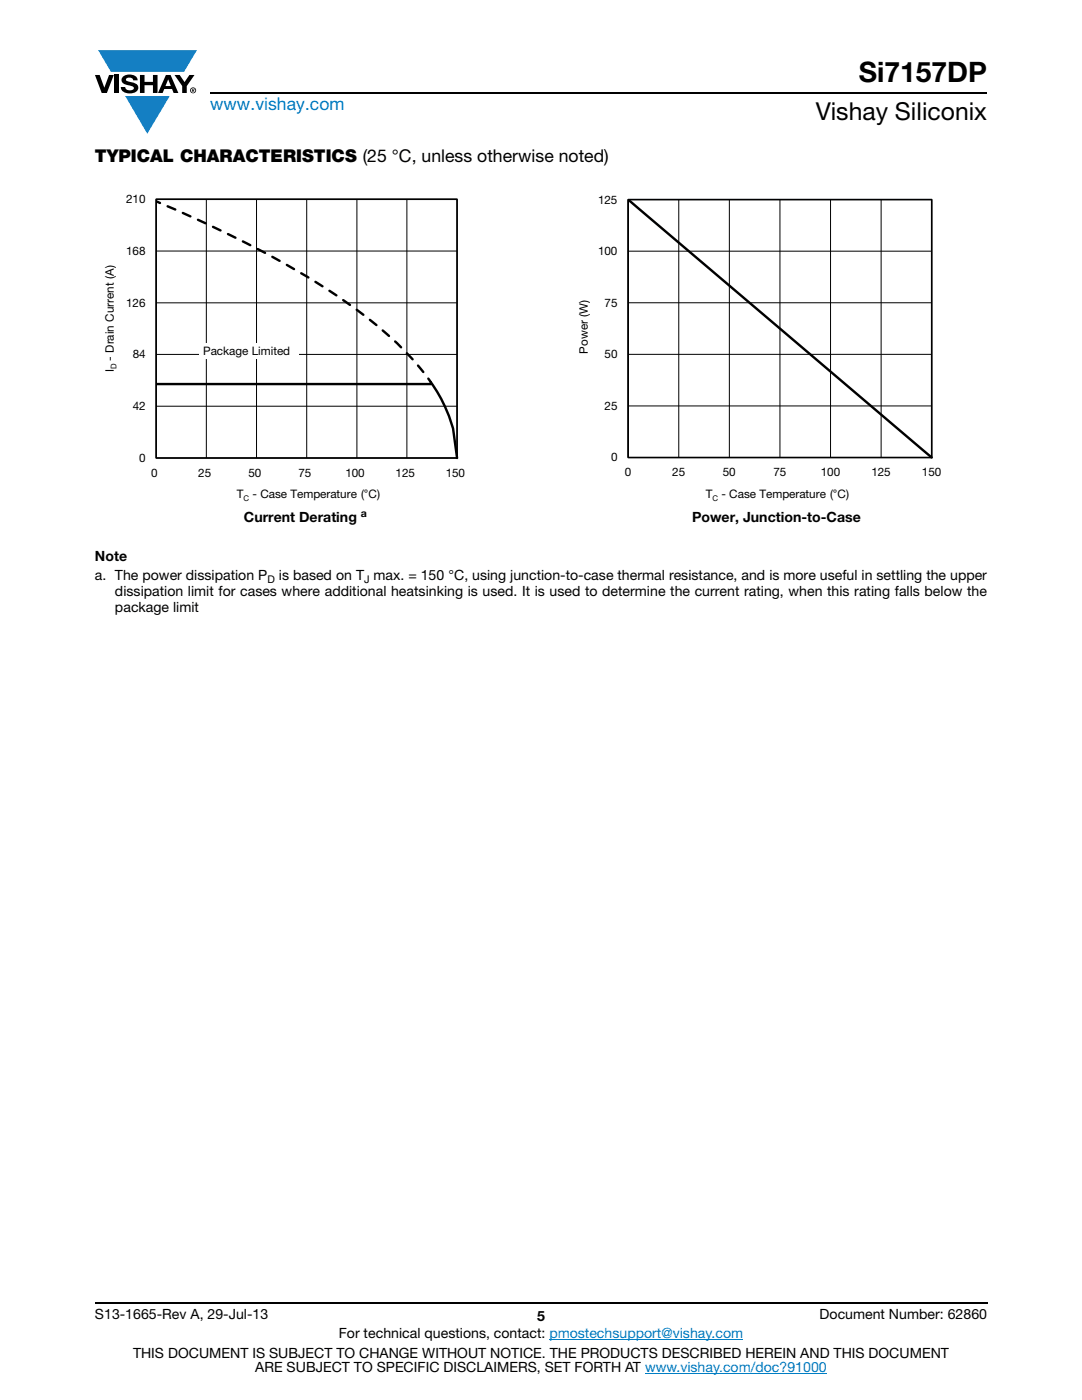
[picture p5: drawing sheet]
<svg xmlns="http://www.w3.org/2000/svg" width="216mm" height="279mm" viewBox="0 0 216 279" stroke-linecap="round" stroke-linejoin="round" font-family="sans-serif">
<defs><g id="words">
<text font-size="5.6" x="171.3" y="16.4">Si7157DP</text>
<text font-size="4.9" x="162.8" y="24">Vishay Siliconix</text>
<text font-size="3.5" fill="#007ec4" x="42" y="21.9">www.vishay.com</text>
<text font-size="3.5" x="18.9" y="32.3">TYPICAL CHARACTERISTICS (25 °C, unless otherwise noted)</text>
<g font-size="2.8">
<text x="48.7" y="104.1">Current Derating</text>
<text x="138.1" y="104.1">Power, Junction-to-Case</text>
<text x="18.9" y="111.9">Note</text>
<text x="18.9" y="115.8">a. The power dissipation P</text>
<text x="22.9" y="118.9">dissipation limit for cases where additional heatsinking is used. It is used to determine the current rating, when this rating falls below the</text>
<text x="55.6" y="115.8">is based on T max. = 150 °C, using junction-to-case thermal resistance, and is more useful in settling the upper</text>
<text x="22.9" y="122.1">package limit</text>
<text x="18.9" y="263.3">S13-1665-Rev A, 29-Jul-13</text>
<text x="107.2" y="263.6">5</text>
<text x="163.6" y="263.3">Document Number: 62860</text>
<text x="67.6" y="267.1">For technical questions, contact: pmostechsupport@vishay.com</text>
<text x="26.5" y="271">THIS DOCUMENT IS SUBJECT TO CHANGE WITHOUT NOTICE. THE PRODUCTS DESCRIBED HEREIN AND THIS DOCUMENT</text>
<text x="50.9" y="273.8">ARE SUBJECT TO SPECIFIC DISCLAIMERS, SET FORTH AT www.vishay.com/doc?91000</text>
</g>
<g font-size="2.3">
<text x="25.2" y="40.5">210</text>
<text x="119.3" y="40.6">125</text>
<text x="25.2" y="50.9">168</text>
<text x="119.3" y="50.9">100</text>
<text x="25.2" y="61.2">126</text>
<text x="120.6" y="61.2">75</text>
<text x="22.7" y="72" transform="rotate(-90 22.7 72)">- Drain Current (A)</text>
<text x="26.5" y="71.5">84</text>
<text x="40.5" y="70.9">Package Limited</text>
<text x="117.3" y="70.6" transform="rotate(-90 117.3 70.6)">Power (W)</text>
<text x="120.6" y="71.5">50</text>
<text x="22.7" y="74.3" transform="rotate(-90 22.7 74.3)">I</text>
<text x="26.5" y="81.9">42</text>
<text x="120.6" y="81.8">25</text>
<text x="27.8" y="92.2">0</text>
<text x="30.2" y="95.1">0</text>
<text x="39.6" y="95.1">25</text>
<text x="49.6" y="95.1">50</text>
<text x="59.6" y="95.1">75</text>
<text x="68.9" y="95.1">100</text>
<text x="78.9" y="95.1">125</text>
<text x="88.9" y="95.1">150</text>
<text x="121.9" y="92.1">0</text>
<text x="124.7" y="95.1">0</text>
<text x="134.1" y="95.1">25</text>
<text x="144.2" y="95.1">50</text>
<text x="154.3" y="95.1">75</text>
<text x="163.8" y="95.1">100</text>
<text x="173.9" y="95.1">125</text>
<text x="184" y="95.1">150</text>
<text x="47.3" y="99.4">T</text>
<text x="50.4" y="99.4">- Case Temperature (°C)</text>
<text x="140.9" y="99.3">T</text>
<text x="144" y="99.3">- Case Temperature (°C)</text>
</g>
<g font-size="2.1">
<text x="72" y="103.3">a</text>
<text x="53.4" y="116.3">D</text>
<text x="72.6" y="116.3">J</text>
</g>
<g font-size="1.6">
<text x="23.3" y="73.7" transform="rotate(-90 23.3 73.7)">D</text>
<text x="48.6" y="100">C</text>
<text x="142.2" y="99.9">C</text>
</g>
</g></defs>
<g fill="#147fc3">
<path d="M19.6 10h19.7l-2.6 4.3h-1.1h-13.5z"/>
<path d="M25 19.2h8.9l-4.5 7.5z"/>
</g>
<g fill="#000">
<path d="M18.9 15h1l.9 2.5 1-2.5h.9l-1.4 3.6h-1zM22.9 15h.9v3.6h-.9zM24.6 15.3a2.1 2.1 0 0 1 2.8 .3l.1 .4h-.9a.79 .79 0 0 0-.7-.5 .79 .79 0 0 0-.8 .4l.3 .3 1 .2a1.08 1.08 0 0 1 1.2 1 1.08 1.08 0 0 1-1.1 1.2 1.73 1.73 0 0 1-2.4-1.2h.9a.96 .96 0 0 0 .8 .6 .96 .96 0 0 0 .9-.4 1.31 1.31 0 0 0-1.2-.6 1.03 1.03 0 0 1-1.1-.6 1.03 1.03 0 0 1 .2-1.1zM27.9 15h.9v1.3h1.7v-1.3h.9v3.6h-.9v-1.6h-1.7v1.6h-.9zM34.8 15h1.1l.9 1.4 1-1.4h1l-1.5 2.2v1.4h-.9v-1.4z"/>
<path d="M33.6 15.9l.5 1.3h-1.1zM33.1 15l-1.6 3.6h1l.3-.8h1.5l.3 .8h1l-1.6-3.6z"/>
<path d="M38.4 17.8h.2v.2h-.2zM38.3 17.7v.7h.1v-.3l.4 .3-.2-.3 .2-.2-.1-.2z"/>
<path d="M38.1 18a.46 .46 0 0 1 .9 0 .46 .46 0 0 1-.9 0zM37.9 18a.6 .6 0 0 0 1.2 0 .6 .6 0 0 0-1.2 0z"/>
</g>
<path d="M42 18.6h155M18.9 260h178.1" fill="none" stroke="#000" stroke-width=".36"/>
<path d="M109.6 267.3h38.7M128.7 274h36.3" fill="none" stroke="#007ec4" stroke-width=".2"/>
<g fill="#fff">
<path d="M20.8 38.6h73.3v61.7h-73.3z"/>
<path d="M31.2 39.8h60v51.6h-60z"/>
</g>
<path d="M31.2 39.8h60v51.6h-60zM41.2 39.8v51.6M51.2 39.8v51.6M61.2 39.8v51.6M71.2 39.8v51.6M81.2 39.8v51.6M31.2 50.1h60M31.2 70.7h60M31.2 60.4h60M31.2 81.1h60" fill="none" stroke="#000" stroke-width=".2"/>
<path d="M31.2 39.8h60v51.6h-60z" fill="none" stroke="#000" stroke-width=".32"/>
<path d="M31.2 40.2l.7 .3M31.2 76.6h54.8M85.5 75.6a30.5 30.5 0 0 1 4.9 9.9l.8 5.9" fill="none" stroke="#000" stroke-width=".48"/>
<path d="M33.4 41.2a207.1 207.1 0 0 1 35.8 19.2 66.8 66.8 0 0 1 15.8 14.5" fill="none" stroke="#000" stroke-width=".48" stroke-dasharray="1.7 1.7"/>
<g fill="#fff">
<path d="M39.7 68.4h19.8v3.1h-19.8z"/>
<path d="M115.4 38.7h73.1v61.5h-73.1z"/>
<path d="M125.3 39.8h60.7v51.6h-60.7z"/>
</g>
<path d="M125.3 39.8h60.6v51.5h-60.6zM135.4 39.8v51.5M145.5 39.8v51.5M155.6 39.8v51.5M165.7 39.8v51.5M175.8 39.8v51.5M125.3 50.1h60.6M125.3 70.7h60.6M125.3 60.4h60.6M125.3 81h60.6" fill="none" stroke="#000" stroke-width=".2"/>
<path d="M125.3 39.8h60.6v51.5h-60.6z" fill="none" stroke="#000" stroke-width=".32"/>
<path d="M125.3 39.8l60.6 51.5" fill="none" stroke="#000" stroke-width=".48"/>
<use href="#words"/>
</svg>
